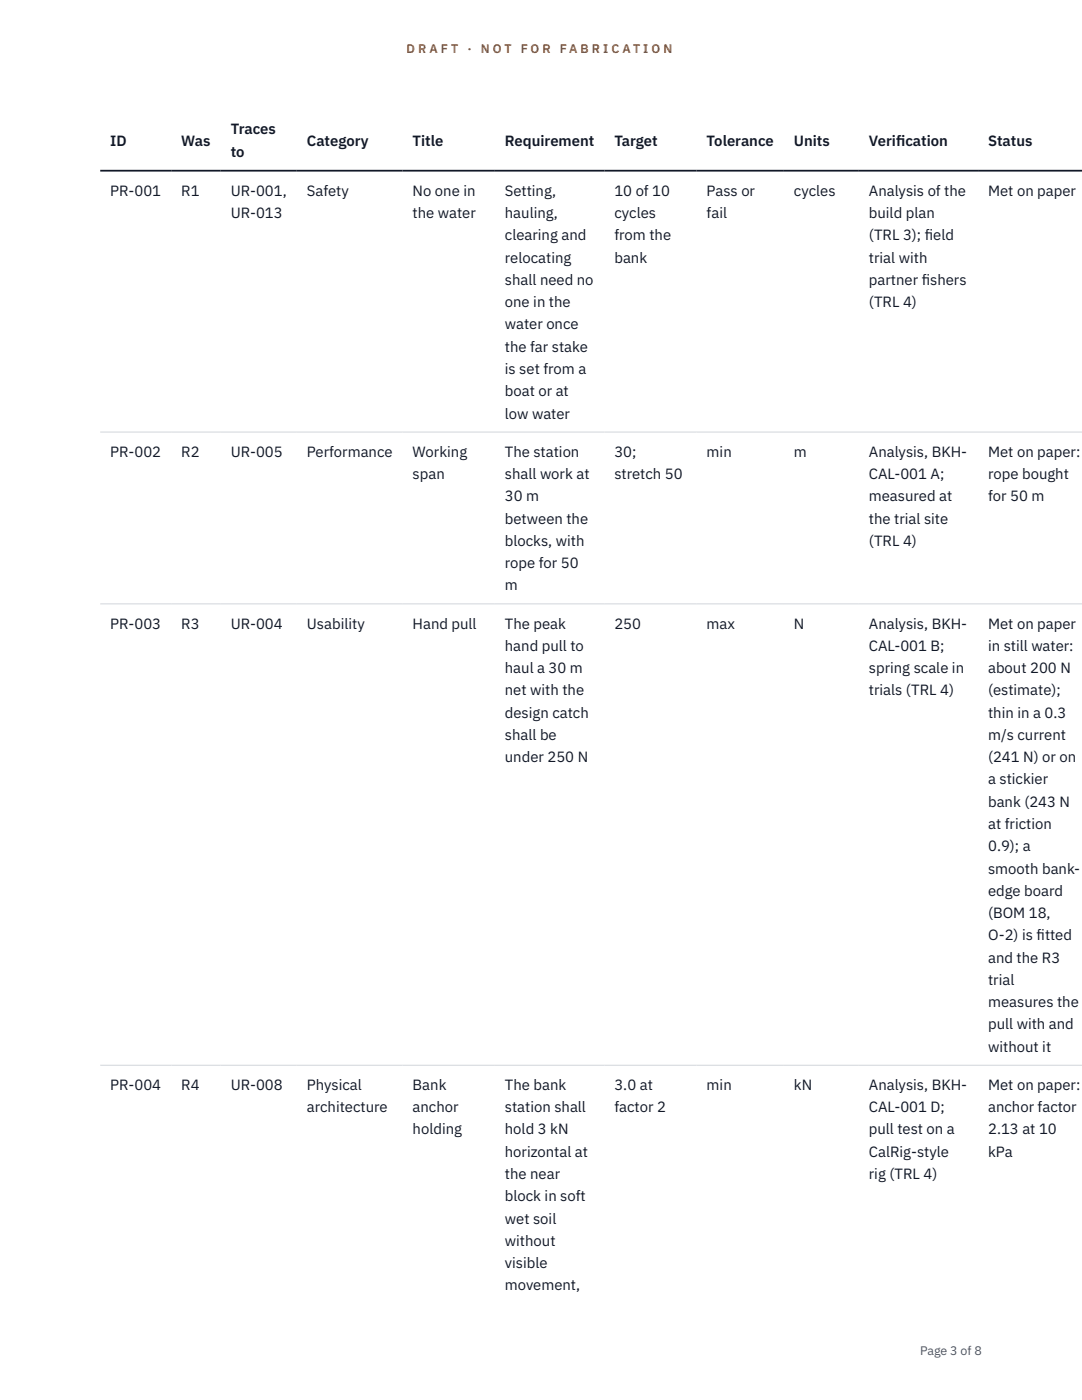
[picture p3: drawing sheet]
<svg xmlns="http://www.w3.org/2000/svg" width="216mm" height="279mm" viewBox="0 0 216 279" stroke-linecap="round" stroke-linejoin="round" font-family="sans-serif">
<defs><g id="words">
<g font-size="3" fill="#111827">
<text x="22" y="29.1">ID</text>
<text x="36.2" y="29.1">Was</text>
<text x="46" y="26.8">Traces</text>
<text x="61.2" y="29.1">Category</text>
<text x="82.3" y="29.1">Title</text>
<text x="100.7" y="29.1">Requirement</text>
<text x="122.6" y="29.1">Target</text>
<text x="141" y="29.1">Tolerance</text>
<text x="158.4" y="29.1">Units</text>
<text x="173.4" y="29.1">Verif</text>
<text x="178.8" y="29.1">ication</text>
<text x="197.2" y="29.1">Status</text>
<text x="46" y="31.3">to</text>
<text x="22" y="39.1">PR-001</text>
<text x="36.2" y="39.1">R1</text>
<text x="46" y="39.1">UR-001,</text>
<text x="61.2" y="39.1">Safety</text>
<text x="82.3" y="39.1">No one in</text>
<text x="100.7" y="39.1">Setting,</text>
<text x="122.6" y="39.1">10 of 10</text>
<text x="141" y="39.1">Pass or</text>
<text x="158.4" y="39.1">cycles</text>
<text x="173.4" y="39.1">Analysis of the</text>
<text x="197.2" y="39.1">Met on paper</text>
<text x="46" y="43.5">UR-013</text>
<text x="82.3" y="43.5">the water</text>
<text x="100.7" y="43.5">hauling,</text>
<text x="100.7" y="48">clearing and</text>
<text x="122.6" y="43.5">cycles</text>
<text x="122.6" y="48">from the</text>
<text x="141" y="43.5">fail</text>
<text x="173.4" y="43.5">build plan</text>
<text x="173.4" y="48">(TRL 3); f</text>
<text x="184.5" y="48">ield</text>
<text x="100.7" y="52.4">relocating</text>
<text x="122.6" y="52.4">bank</text>
<text x="173.4" y="52.4">trial with</text>
<text x="100.7" y="56.9">shall need no</text>
<text x="173.4" y="56.9">partner f</text>
<text x="183.9" y="56.9">ishers</text>
<text x="100.7" y="61.3">one in the</text>
<text x="100.7" y="65.7">water once</text>
<text x="173.4" y="61.3">(TRL 4)</text>
<text x="100.7" y="70.2">the far stake</text>
<text x="100.7" y="74.6">is set from a</text>
<text x="100.7" y="79.1">boat or at</text>
<text x="100.7" y="83.5">low water</text>
<text x="22" y="91.1">PR-002</text>
<text x="36.2" y="91.1">R2</text>
<text x="46" y="91.1">UR-005</text>
<text x="61.2" y="91.1">Performance</text>
<text x="82.3" y="91.1">Working</text>
<text x="82.3" y="95.6">span</text>
<text x="100.7" y="91.1">The station</text>
<text x="100.7" y="95.6">shall work at</text>
<text x="122.6" y="91.1">30;</text>
<text x="122.6" y="95.6">stretch 50</text>
<text x="141" y="91.1">min</text>
<text x="158.4" y="91.1">m</text>
<text x="173.4" y="91.1">Analysis, BKH-</text>
<text x="173.4" y="95.6">CAL-001 A;</text>
<text x="197.2" y="91.1">Met on paper:</text>
<text x="197.2" y="95.6">rope bought</text>
<text x="100.7" y="100">30 m</text>
<text x="173.4" y="100">measured at</text>
<text x="197.2" y="100">for 50 m</text>
<text x="100.7" y="104.5">between the</text>
<text x="173.4" y="104.5">the trial site</text>
<text x="100.7" y="108.9">blocks, with</text>
<text x="100.7" y="113.4">rope for 50</text>
<text x="173.4" y="108.9">(TRL 4)</text>
<text x="100.7" y="117.8">m</text>
<text x="22" y="125.4">PR-003</text>
<text x="36.2" y="125.4">R3</text>
<text x="46" y="125.4">UR-004</text>
<text x="61.2" y="125.4">Usability</text>
<text x="82.3" y="125.4">Hand pull</text>
<text x="100.7" y="125.4">The peak</text>
<text x="122.6" y="125.4">250</text>
<text x="141" y="125.4">max</text>
<text x="158.4" y="125.4">N</text>
<text x="173.4" y="125.4">Analysis, BKH-</text>
<text x="197.2" y="125.4">Met on paper</text>
<text x="100.7" y="129.9">hand pull to</text>
<text x="173.4" y="129.9">CAL-001 B;</text>
<text x="197.2" y="129.9">in still water:</text>
<text x="100.7" y="134.3">haul a 30 m</text>
<text x="173.4" y="134.3">spring scale in</text>
<text x="197.2" y="134.3">about 200 N</text>
<text x="100.7" y="138.8">net with the</text>
<text x="100.7" y="143.2">design catch</text>
<text x="173.4" y="138.8">trials (TRL 4)</text>
<text x="197.2" y="138.8">(estimate);</text>
<text x="197.2" y="143.2">thin in a 0.3</text>
<text x="100.7" y="147.7">shall be</text>
<text x="197.2" y="147.7">m/s current</text>
<text x="100.7" y="152.1">under 250 N</text>
<text x="197.2" y="152.1">(241 N) or on</text>
<text x="197.2" y="156.6">a stickier</text>
<text x="197.2" y="161">bank (243 N</text>
<text x="197.2" y="165.4">at friction</text>
<text x="197.2" y="169.9">0.9); a</text>
<text x="197.2" y="174.3">smooth bank-</text>
<text x="197.2" y="178.8">edge board</text>
<text x="197.2" y="183.2">(BOM 18,</text>
<text x="197.2" y="187.7">O-2) is f</text>
<text x="206.8" y="187.7">itted</text>
<text x="197.2" y="192.1">and the R3</text>
<text x="197.2" y="196.6">trial</text>
<text x="197.2" y="201">measures the</text>
<text x="197.2" y="205.4">pull with and</text>
<text x="197.2" y="209.9">without it</text>
<text x="22" y="217.5">PR-004</text>
<text x="36.2" y="217.5">R4</text>
<text x="46" y="217.5">UR-008</text>
<text x="61.2" y="217.5">Physical</text>
<text x="61.2" y="222">architecture</text>
<text x="82.3" y="217.5">Bank</text>
<text x="82.3" y="222">anchor</text>
<text x="100.7" y="217.5">The bank</text>
<text x="100.7" y="222">station shall</text>
<text x="122.6" y="217.5">3.0 at</text>
<text x="122.6" y="222">factor 2</text>
<text x="141" y="217.5">min</text>
<text x="158.4" y="217.5">kN</text>
<text x="173.4" y="217.5">Analysis, BKH-</text>
<text x="173.4" y="222">CAL-001 D;</text>
<text x="197.2" y="217.5">Met on paper:</text>
<text x="197.2" y="222">anchor factor</text>
<text x="82.3" y="226.4">holding</text>
<text x="100.7" y="226.4">hold 3 kN</text>
<text x="173.4" y="226.4">pull test on a</text>
<text x="197.2" y="226.4">2.13 at 10</text>
<text x="100.7" y="230.9">horizontal at</text>
<text x="173.4" y="230.9">CalRig-style</text>
<text x="197.2" y="230.9">kPa</text>
<text x="100.7" y="235.3">the near</text>
<text x="100.7" y="239.7">block in soft</text>
<text x="173.4" y="235.3">rig (TRL 4)</text>
<text x="100.7" y="244.2">wet soil</text>
<text x="100.7" y="248.6">without</text>
<text x="100.7" y="253.1">visible</text>
<text x="100.7" y="257.5">movement,</text>
</g>
<g font-size="2.5" fill="#b45309">
<text x="81.1" y="10.5">D R A F T</text>
<text x="93.3" y="10.5">·</text>
<text x="95.9" y="10.5">N O T</text>
<text x="103.9" y="10.5">F O R</text>
<text x="111.7" y="10.5">F A B R I C A T I O N</text>
</g>
<text font-size="2.5" fill="#4b5563" x="183.6" y="270.3">Page 3 of 8</text>
</g></defs>
<path d="M20 86.2h195.9M20 120.5h195.9M20 212.6h195.9" fill="none" stroke="#d1d5db" stroke-width=".2"/>
<path d="M20 34.1h195.9" fill="none" stroke="#111827" stroke-width=".35"/>
<use href="#words"/>
</svg>
